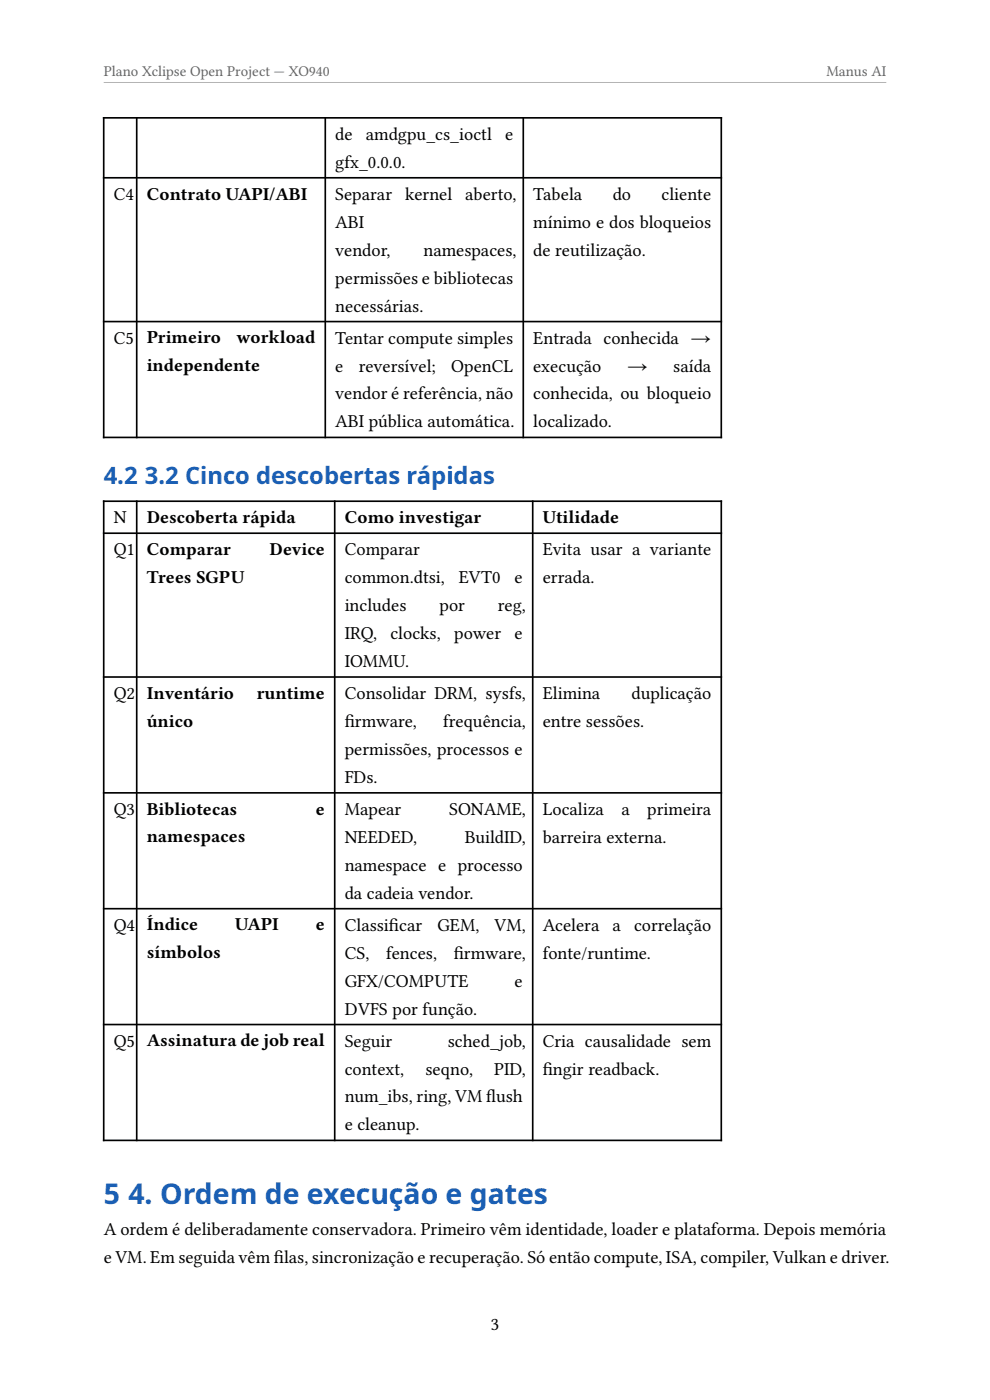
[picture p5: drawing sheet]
<svg xmlns="http://www.w3.org/2000/svg" width="210mm" height="297mm" viewBox="0 0 210 297" stroke-linecap="round" stroke-linejoin="round" font-family="sans-serif">
<defs><g id="words">
<g font-size="6" fill="#1a5fb4">
<text x="22" y="255.5">5</text>
<text x="27.2" y="255.5">4. Ordem de execução e gates</text>
</g>
<g font-size="5" fill="#1a5fb4">
<text x="22" y="102.8">4.2</text>
<text x="30.7" y="102.8">3.2 Cinco descobertas rápidas</text>
</g>
<g font-size="3.9">
<text x="71.1" y="29.7">de</text>
<text x="77.6" y="29.7">amdgpu_cs_ioctl</text>
<text x="107.1" y="29.7">e</text>
<text x="71.1" y="35.6">gfx_0.0.0.</text>
<text x="24.1" y="42.4">C4</text>
<text x="31.1" y="42.3">Contrato UAPI/ABI</text>
<text x="71.1" y="42.4">Separar</text>
<text x="85.9" y="42.4">kernel</text>
<text x="98.7" y="42.4">aberto,</text>
<text x="113.1" y="42.4">Tabela</text>
<text x="130" y="42.4">do</text>
<text x="140.3" y="42.4">cliente</text>
<text x="71.1" y="48.3">ABI</text>
<text x="113.1" y="48.3">mínimo e dos bloqueios</text>
<text x="71.1" y="54.2">vendor,</text>
<text x="89.8" y="54.2">namespaces,</text>
<text x="113.1" y="54.2">de reutilização.</text>
<text x="71.1" y="60.2">permissões e bibliotecas</text>
<text x="71.1" y="66.1">necessárias.</text>
<text x="24.1" y="72.9">C5</text>
<text x="31.1" y="72.8">Primeiro</text>
<text x="50.2" y="72.8">workload</text>
<text x="71.1" y="72.9">Tentar compute simples</text>
<text x="113.1" y="72.9">Entrada conhecida →</text>
<text x="31.1" y="78.7">independente</text>
<text x="71.1" y="78.8">e</text>
<text x="76.1" y="78.8">reversível;</text>
<text x="95.7" y="78.8">OpenCL</text>
<text x="113.1" y="78.8">execução</text>
<text x="133" y="78.8">→</text>
<text x="142.8" y="78.8">saída</text>
<text x="71.1" y="84.7">vendor é referência, não</text>
<text x="113.1" y="84.7">conhecida, ou bloqueio</text>
<text x="71.1" y="90.7">ABI pública automática.</text>
<text x="113.1" y="90.7">localizado.</text>
<text x="24.1" y="111">N</text>
<text x="31.1" y="111">Descoberta rápida</text>
<text x="73.1" y="111">Como investigar</text>
<text x="115.1" y="111">Utilidade</text>
<text x="24.1" y="117.8">Q1</text>
<text x="31.1" y="117.7">Comparar</text>
<text x="57.2" y="117.7">Device</text>
<text x="73.1" y="117.8">Comparar</text>
<text x="115.1" y="117.8">Evita usar a variante</text>
<text x="31.1" y="123.6">Trees SGPU</text>
<text x="73.1" y="123.7">common.dtsi,</text>
<text x="97.3" y="123.7">EVT0</text>
<text x="109.1" y="123.7">e</text>
<text x="115.1" y="123.7">errada.</text>
<text x="73.1" y="129.6">includes</text>
<text x="93.2" y="129.6">por</text>
<text x="105.6" y="129.6">reg,</text>
<text x="73.1" y="135.6">IRQ,</text>
<text x="82.8" y="135.6">clocks,</text>
<text x="96.3" y="135.6">power</text>
<text x="109.1" y="135.6">e</text>
<text x="73.1" y="141.5">IOMMU.</text>
<text x="24.1" y="148.3">Q2</text>
<text x="31.1" y="148.2">Inventário</text>
<text x="54.5" y="148.2">runtime</text>
<text x="73.1" y="148.3">Consolidar DRM, sysfs,</text>
<text x="115.1" y="148.3">Elimina</text>
<text x="133.9" y="148.3">duplicação</text>
<text x="31.1" y="154.1">único</text>
<text x="73.1" y="154.2">f</text>
<text x="73.1" y="154.2">irmware,</text>
<text x="94" y="154.2">frequência,</text>
<text x="115.1" y="154.2">entre sessões.</text>
<text x="73.1" y="160.2">permissões, processos e</text>
<text x="73.1" y="166.1">FDs.</text>
<text x="24.1" y="172.9">Q3</text>
<text x="31.1" y="172.8">Bibliotecas</text>
<text x="67" y="172.8">e</text>
<text x="73.1" y="172.9">Mapear</text>
<text x="95.3" y="172.9">SONAME,</text>
<text x="115.1" y="172.9">Localiza</text>
<text x="131.8" y="172.9">a</text>
<text x="137.3" y="172.9">primeira</text>
<text x="31.1" y="178.7">namespaces</text>
<text x="73.1" y="178.8">NEEDED,</text>
<text x="98.6" y="178.8">BuildID,</text>
<text x="115.1" y="178.8">barreira externa.</text>
<text x="73.1" y="184.7">namespace e processo</text>
<text x="73.1" y="190.7">da cadeia vendor.</text>
<text x="24.1" y="197.4">Q4</text>
<text x="31.1" y="197.4">Índice</text>
<text x="49.9" y="197.4">UAPI</text>
<text x="67" y="197.4">e</text>
<text x="73.1" y="197.4">Classif</text>
<text x="82.5" y="197.4">icar</text>
<text x="92.8" y="197.4">GEM,</text>
<text x="104.9" y="197.4">VM,</text>
<text x="115.1" y="197.4">Acelera</text>
<text x="129.9" y="197.4">a</text>
<text x="134.5" y="197.4">correlação</text>
<text x="31.1" y="203.3">símbolos</text>
<text x="73.1" y="203.4">CS,</text>
<text x="81.9" y="203.4">fences,</text>
<text x="96.2" y="203.4">f</text>
<text x="96.2" y="203.4">irmware,</text>
<text x="115.1" y="203.4">fonte/runtime.</text>
<text x="73.1" y="209.3">GFX/COMPUTE</text>
<text x="109.1" y="209.3">e</text>
<text x="73.1" y="215.2">DVFS por função.</text>
<text x="31.1" y="222">Assinatura de job real</text>
<text x="24.1" y="222">Q5</text>
<text x="73.1" y="222">Seguir</text>
<text x="73.1" y="227.9">context,</text>
<text x="90.3" y="227.9">seqno,</text>
<text x="95" y="222">sched_job,</text>
<text x="104.9" y="227.9">PID,</text>
<text x="115.1" y="222">Cria causalidade sem</text>
<text x="115.1" y="227.9">f</text>
<text x="115.1" y="227.9">ingir readback.</text>
<text x="73.1" y="233.9">num_ibs, ring, VM f</text>
<text x="103.1" y="233.9">lush</text>
<text x="73.1" y="239.8">e cleanup.</text>
<text x="22" y="262">A ordem é deliberadamente conservadora. Primeiro vêm identidade, loader e plataforma. Depois memória</text>
<text x="22" y="268">e VM. Em seguida vêm f</text>
<text x="58.1" y="268">ilas, sincronização e recuperação. Só então compute, ISA, compiler, Vulkan e driver.</text>
<text x="104.1" y="282.1">3</text>
</g>
<g font-size="3.2" fill="#646464">
<text x="22" y="16.1">Plano Xclipse Open Project — XO940</text>
<text x="175.3" y="16.1">Manus AI</text>
</g>
</g></defs>
<path d="M22 17.5h166" fill="none" stroke="#b4b4b4" stroke-width=".21"/>
<g fill="none" stroke="#000" stroke-width=".35">
<path d="M21.8 25h131.4M21.8 37.7h131.4M22 24.8v68.2M29 24.8v68.2M69 24.8v68.2M111 24.8v68.2M153 24.8v68.2M21.8 68.2h131.4M21.8 92.8h131.4M21.8 106.3h131.4M21.8 113.1h131.4M22 106.2v135.9"/>
<path d="M29 106.2v135.9M71 106.2v135.9M113 106.2v135.9M153 106.2v135.9M21.8 143.6h131.4M21.8 168.2h131.4M21.8 192.8h131.4M21.8 217.3h131.4M21.8 241.9h131.4"/>
</g>
<use href="#words"/>
</svg>
